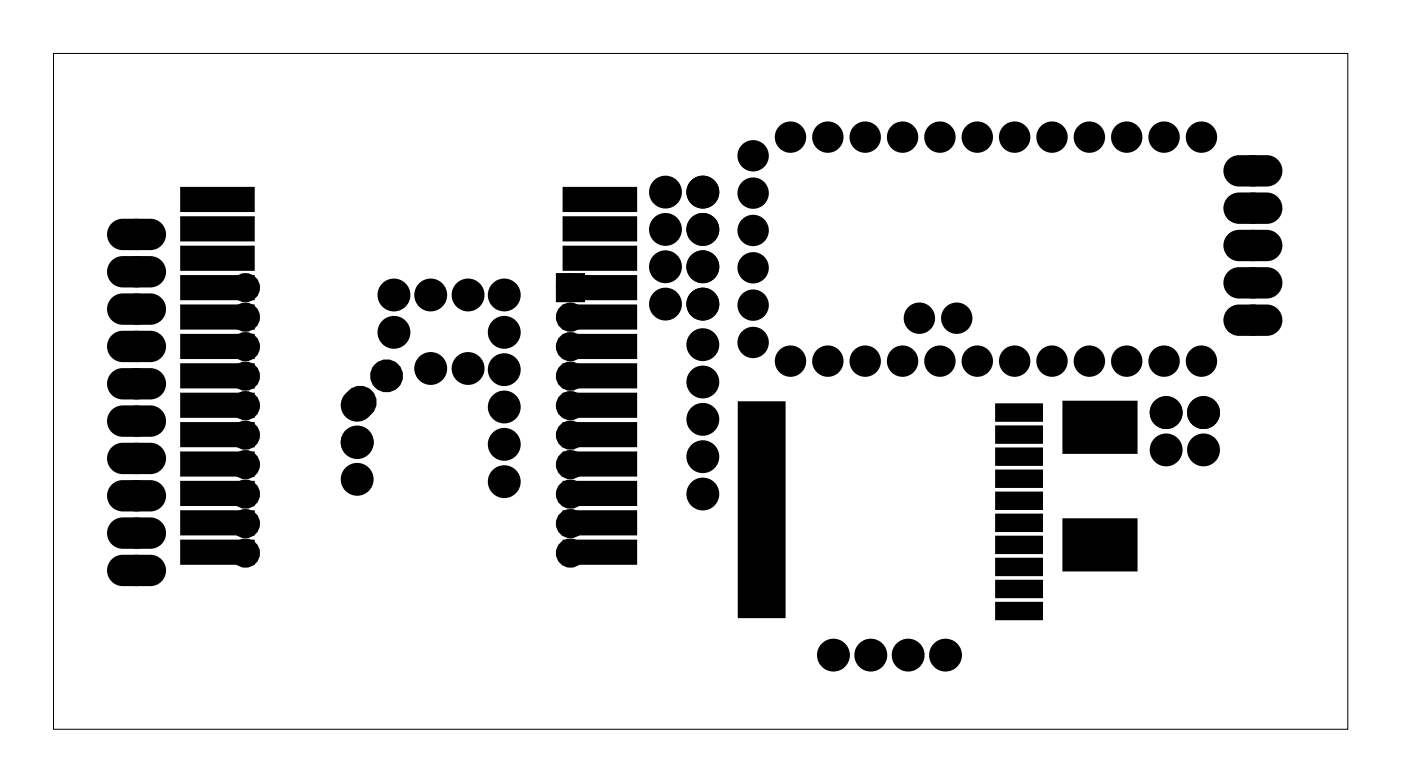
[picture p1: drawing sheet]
<svg xmlns="http://www.w3.org/2000/svg" width="95mm" height="53mm" viewBox="0 0 95 53" stroke-linecap="round" stroke-linejoin="round" font-family="sans-serif">
<path d="M3.6 3.6h88v46h-88z" fill="none" stroke="#000" stroke-width=".07"/>
<g fill="#000">
<circle cx="9.3" cy="15.9" r=".75"/>
<circle cx="9.3" cy="18.5" r=".75"/>
<circle cx="16.7" cy="19.6" r=".61"/>
<circle cx="38.8" cy="19.6" r=".61"/>
<circle cx="45.2" cy="18.1" r=".74"/>
<circle cx="45.2" cy="15.6" r=".74"/>
<circle cx="45.2" cy="13.1" r=".74"/>
<circle cx="47.8" cy="18.1" r=".74"/>
<circle cx="47.8" cy="15.6" r=".74"/>
<circle cx="47.8" cy="13.1" r=".74"/>
<circle cx="51.2" cy="15.7" r=".72"/>
<circle cx="51.2" cy="13.1" r=".72"/>
<circle cx="51.2" cy="10.6" r=".72"/>
<circle cx="51.2" cy="18.2" r=".72"/>
<circle cx="53.7" cy="9.3" r=".72"/>
<circle cx="56.3" cy="9.3" r=".72"/>
<circle cx="58.8" cy="9.3" r=".72"/>
<circle cx="61.4" cy="9.3" r=".72"/>
<circle cx="63.9" cy="9.3" r=".72"/>
<circle cx="66.4" cy="9.3" r=".72"/>
<circle cx="69" cy="9.3" r=".72"/>
<circle cx="71.5" cy="9.3" r=".72"/>
<circle cx="74.1" cy="9.3" r=".72"/>
<circle cx="76.6" cy="9.3" r=".72"/>
<circle cx="79.1" cy="9.3" r=".72"/>
<circle cx="81.7" cy="9.3" r=".72"/>
<circle cx="85.2" cy="16.7" r=".75"/>
<circle cx="85.2" cy="11.6" r=".75"/>
<circle cx="85.2" cy="19.2" r=".75"/>
<circle cx="85.2" cy="14.2" r=".75"/>
<circle cx="9.3" cy="28.6" r=".75"/>
<circle cx="9.3" cy="31.2" r=".75"/>
<circle cx="9.3" cy="33.7" r=".75"/>
<circle cx="9.3" cy="21" r=".75"/>
<circle cx="9.3" cy="23.6" r=".75"/>
<circle cx="9.3" cy="26.1" r=".75"/>
<circle cx="9.3" cy="38.8" r=".75"/>
<circle cx="9.3" cy="36.3" r=".75"/>
<circle cx="16.7" cy="25.6" r=".61"/>
<circle cx="16.7" cy="29.6" r=".61"/>
<circle cx="16.7" cy="21.6" r=".61"/>
<circle cx="16.7" cy="23.6" r=".61"/>
<circle cx="16.7" cy="35.6" r=".61"/>
<circle cx="16.7" cy="37.6" r=".61"/>
<circle cx="16.7" cy="33.6" r=".61"/>
<circle cx="16.7" cy="31.6" r=".61"/>
<circle cx="16.7" cy="27.6" r=".61"/>
<circle cx="24.3" cy="30.1" r=".74"/>
<circle cx="24.3" cy="27.6" r=".74"/>
<circle cx="24.3" cy="32.6" r=".74"/>
<circle cx="24.5" cy="27.4" r=".74"/>
<circle cx="26.3" cy="25.6" r=".74"/>
<circle cx="26.8" cy="20.1" r=".74"/>
<circle cx="26.8" cy="22.6" r=".74"/>
<circle cx="29.3" cy="25.1" r=".74"/>
<circle cx="29.3" cy="20.1" r=".74"/>
<circle cx="31.8" cy="20.1" r=".74"/>
<circle cx="31.8" cy="25.1" r=".74"/>
<circle cx="34.3" cy="20.1" r=".74"/>
<circle cx="34.3" cy="25.1" r=".74"/>
<circle cx="34.3" cy="30.2" r=".74"/>
<circle cx="34.3" cy="22.6" r=".74"/>
<circle cx="34.3" cy="27.7" r=".74"/>
<circle cx="34.3" cy="32.8" r=".74"/>
<circle cx="38.8" cy="25.6" r=".61"/>
<circle cx="38.8" cy="29.6" r=".61"/>
<circle cx="38.8" cy="21.6" r=".61"/>
<circle cx="38.8" cy="23.6" r=".61"/>
<circle cx="38.8" cy="35.6" r=".61"/>
<circle cx="38.8" cy="33.6" r=".61"/>
<circle cx="38.8" cy="37.6" r=".61"/>
<circle cx="38.8" cy="31.6" r=".61"/>
<circle cx="38.8" cy="27.6" r=".61"/>
<circle cx="45.2" cy="20.7" r=".74"/>
<circle cx="47.8" cy="28.5" r=".74"/>
<circle cx="47.8" cy="26" r=".74"/>
<circle cx="47.8" cy="23.4" r=".74"/>
<circle cx="47.8" cy="31.1" r=".74"/>
<circle cx="47.8" cy="33.6" r=".74"/>
<circle cx="47.8" cy="20.7" r=".74"/>
<circle cx="51.2" cy="20.8" r=".72"/>
<circle cx="51.2" cy="23.3" r=".72"/>
<circle cx="53.7" cy="24.6" r=".72"/>
<circle cx="56.3" cy="24.6" r=".72"/>
<circle cx="58.8" cy="24.6" r=".72"/>
<circle cx="61.4" cy="24.6" r=".72"/>
<circle cx="62.5" cy="21.6" r=".72"/>
<circle cx="63.9" cy="24.6" r=".72"/>
<circle cx="65" cy="21.6" r=".72"/>
<circle cx="66.4" cy="24.6" r=".72"/>
<circle cx="69" cy="24.6" r=".72"/>
<circle cx="71.5" cy="24.6" r=".72"/>
<circle cx="74.1" cy="24.6" r=".72"/>
<circle cx="76.6" cy="24.6" r=".72"/>
<circle cx="79.1" cy="24.6" r=".72"/>
<circle cx="79.3" cy="28.1" r=".74"/>
<circle cx="79.3" cy="30.6" r=".74"/>
<circle cx="81.7" cy="24.6" r=".72"/>
<circle cx="81.8" cy="28.1" r=".74"/>
<circle cx="81.8" cy="30.6" r=".74"/>
<circle cx="85.2" cy="21.8" r=".75"/>
<circle cx="56.7" cy="44.6" r=".74"/>
<circle cx="59.2" cy="44.6" r=".74"/>
<circle cx="61.7" cy="44.6" r=".74"/>
<circle cx="64.3" cy="44.6" r=".74"/>
</g>
<g fill="none" stroke="#000" stroke-width=".63" stroke-linecap="butt">
<circle cx="9.3" cy="15.9" r=".75"/>
<circle cx="9.3" cy="18.5" r=".75"/>
<circle cx="85.2" cy="14.2" r=".75"/>
<circle cx="85.2" cy="16.7" r=".75"/>
<circle cx="85.2" cy="11.6" r=".75"/>
<circle cx="85.2" cy="19.2" r=".75"/>
<circle cx="9.3" cy="38.8" r=".75"/>
<circle cx="9.3" cy="36.3" r=".75"/>
<circle cx="9.3" cy="31.2" r=".75"/>
<circle cx="9.3" cy="33.7" r=".75"/>
<circle cx="9.3" cy="28.6" r=".75"/>
<circle cx="9.3" cy="26.1" r=".75"/>
<circle cx="9.3" cy="23.6" r=".75"/>
<circle cx="9.3" cy="21" r=".75"/>
<circle cx="85.2" cy="21.8" r=".75"/>
</g>
<g fill="#000">
<path d="M12.4 16.8h4.8v1.5h-4.8zM12.4 12.8h4.8v1.5h-4.8zM12.4 14.8h4.8v1.5h-4.8zM12.4 18.8h4.8v1.5h-4.8zM38.2 19h1.2v1.2h-1.2zM38.4 16.8h4.8v1.5h-4.8zM38.4 14.8h4.8v1.5h-4.8zM38.4 12.8h4.8v1.5h-4.8zM38.4 18.8h4.8v1.5h-4.8zM12.4 36.8h4.8v1.5h-4.8zM12.4 34.8h4.8v1.5h-4.8zM12.4 32.8h4.8v1.5h-4.8z"/>
<path d="M12.4 28.8h4.8v1.5h-4.8zM12.4 30.8h4.8v1.5h-4.8zM12.4 26.8h4.8v1.5h-4.8zM12.4 22.8h4.8v1.5h-4.8zM12.4 24.8h4.8v1.5h-4.8zM12.4 20.8h4.8v1.5h-4.8zM38.4 30.8h4.8v1.5h-4.8zM38.4 28.8h4.8v1.5h-4.8zM38.4 24.8h4.8v1.5h-4.8zM38.4 32.8h4.8v1.5h-4.8zM38.4 20.8h4.8v1.5h-4.8zM38.4 26.8h4.8v1.5h-4.8z"/>
<path d="M38.4 34.8h4.8v1.5h-4.8zM38.4 22.8h4.8v1.5h-4.8zM38.4 36.8h4.8v1.5h-4.8zM50.3 27.4h3v14.5h-3zM67.8 32.1h3v1h-3zM67.8 29.1h3v1h-3zM67.8 27.6h3v1h-3zM67.8 33.6h3v1h-3zM67.8 30.6h3v1h-3zM67.8 39.6h3v1h-3zM67.8 38.1h3v1h-3zM67.8 36.6h3v1h-3z"/>
<path d="M67.8 35.1h3v1h-3zM72.4 35.4h4.8v3.4h-4.8zM72.4 27.4h4.8v3.4h-4.8zM67.8 41.1h3v1h-3z"/>
<path d="M7.7 15.3l.3-.2 .3-.1h1.9a.94 .94 0 0 1 1 .9 .94 .94 0 0 1-1 1h-1.9a.94 .94 0 0 1-.8-.6 .94 .94 0 0 1 .2-1zM8.7 15.9a.56 .56 0 0 0 1.1 0 .56 .56 0 0 0-1.1 0z"/>
<path d="M7.7 17.8l.3-.2 .3-.1h1.9a.94 .94 0 0 1 1 1 .94 .94 0 0 1-1 .9h-1.9a.94 .94 0 0 1-.8-.6 .94 .94 0 0 1 .2-1zM8.7 18.5a.56 .56 0 0 0 1.1 0 .56 .56 0 0 0-1.1 0z"/>
<path d="M83.6 18.6l.3-.2 .3-.1h1.9a.94 .94 0 0 1 1 .9 .94 .94 0 0 1-1 1h-1.9a.94 .94 0 0 1-.8-.6 .94 .94 0 0 1 .2-1zM84.6 19.2a.56 .56 0 0 0 1.1 0 .56 .56 0 0 0-1.1 0z"/>
<path d="M83.6 16l.3-.2h.3h1.9a.94 .94 0 0 1 1 .9 .94 .94 0 0 1-1 .9h-1.9a.94 .94 0 0 1-.8-.5 .94 .94 0 0 1 .2-1.1zM84.6 16.7a.56 .56 0 0 0 1.1 0 .56 .56 0 0 0-1.1 0z"/>
<path d="M83.6 13.5l.3-.2 .3-.1h1.9a.94 .94 0 0 1 1 1 .94 .94 0 0 1-1 .9h-1.9a.94 .94 0 0 1-.8-.6 .94 .94 0 0 1 .2-1zM84.6 14.2a.56 .56 0 0 0 1.1 0 .56 .56 0 0 0-1.1 0z"/>
<path d="M83.6 11l.3-.2 .3-.1h1.9a.94 .94 0 0 1 1 .9 .94 .94 0 0 1-1 1h-1.9a.94 .94 0 0 1-.8-.6 .94 .94 0 0 1 .2-1zM84.6 11.6a.56 .56 0 0 0 1.1 0 .56 .56 0 0 0-1.1 0z"/>
<path d="M7.7 20.4l.3-.2 .3-.1h1.9a.94 .94 0 0 1 1 .9 .94 .94 0 0 1-1 1h-1.9a.94 .94 0 0 1-.8-.6 .94 .94 0 0 1 .2-1zM8.7 21a.56 .56 0 0 0 1.1 0 .56 .56 0 0 0-1.1 0z"/>
<path d="M7.7 22.9l.3-.2 .3-.1h1.9a.94 .94 0 0 1 1 1 .94 .94 0 0 1-1 .9h-1.9a.94 .94 0 0 1-.8-.6 .94 .94 0 0 1 .2-1zM8.7 23.6a.56 .56 0 0 0 1.1 0 .56 .56 0 0 0-1.1 0z"/>
<path d="M7.7 25.4l.3-.2h.3h1.9a.94 .94 0 0 1 1 .9 .94 .94 0 0 1-1 .9h-1.9a.94 .94 0 0 1-.8-.5 .94 .94 0 0 1 .2-1.1zM8.7 26.1a.56 .56 0 0 0 1.1 0 .56 .56 0 0 0-1.1 0z"/>
<path d="M7.7 28l.3-.2 .3-.1h1.9a.94 .94 0 0 1 1 .9 .94 .94 0 0 1-1 1h-1.9a.94 .94 0 0 1-.8-.6 .94 .94 0 0 1 .2-1zM8.7 28.6a.56 .56 0 0 0 1.1 0 .56 .56 0 0 0-1.1 0z"/>
<path d="M7.7 30.5l.3-.2 .3-.1h1.9a.94 .94 0 0 1 1 1 .94 .94 0 0 1-1 .9h-1.9a.94 .94 0 0 1-.8-.6 .94 .94 0 0 1 .2-1zM8.7 31.2a.56 .56 0 0 0 1.1 0 .56 .56 0 0 0-1.1 0z"/>
<path d="M7.7 33.1l.3-.2 .3-.1h1.9a.94 .94 0 0 1 1 .9 .94 .94 0 0 1-1 1h-1.9a.94 .94 0 0 1-.8-.6 .94 .94 0 0 1 .2-1zM8.7 33.7a.56 .56 0 0 0 1.1 0 .56 .56 0 0 0-1.1 0z"/>
<path d="M7.7 35.6l.3-.2 .3-.1h1.9a.94 .94 0 0 1 1 1 .94 .94 0 0 1-1 .9h-1.9a.94 .94 0 0 1-.8-.6 .94 .94 0 0 1 .2-1zM8.7 36.3a.56 .56 0 0 0 1.1 0 .56 .56 0 0 0-1.1 0z"/>
<path d="M7.7 38.1l.3-.2h.3h1.9a.94 .94 0 0 1 1 .9 .94 .94 0 0 1-1 .9h-1.9a.94 .94 0 0 1-.8-.5 .94 .94 0 0 1 .2-1.1zM8.7 38.8a.56 .56 0 0 0 1.1 0 .56 .56 0 0 0-1.1 0z"/>
<path d="M83.6 21.1l.3-.2 .3-.1h1.9a.94 .94 0 0 1 1 1 .94 .94 0 0 1-1 .9h-1.9a.94 .94 0 0 1-.8-.6 .94 .94 0 0 1 .2-1zM84.6 21.8a.56 .56 0 0 0 1.1 0 .56 .56 0 0 0-1.1 0z"/>
</g>
<g fill="none" stroke="#000" stroke-width=".25">
<path d="M7.7 15.3l.3-.2 .3-.1h1.9a.94 .94 0 0 1 1 .9 .94 .94 0 0 1-1 1h-1.9a.94 .94 0 0 1-.8-.6 .94 .94 0 0 1 .2-1zM7.7 17.8l.3-.2 .3-.1h1.9a.94 .94 0 0 1 1 1 .94 .94 0 0 1-1 .9h-1.9a.94 .94 0 0 1-.8-.6 .94 .94 0 0 1 .2-1zM12.4 16.8h4.8v1.5h-4.8zM12.4 12.8h4.8v1.5h-4.8zM12.4 14.8h4.8v1.5h-4.8zM12.4 18.8h4.8v1.5h-4.8zM38.4 16.8h4.8v1.5h-4.8zM38.4 14.8h4.8v1.5h-4.8zM38.4 12.8h4.8v1.5h-4.8zM38.4 18.8h4.8v1.5h-4.8zM83.6 18.6l.3-.2 .3-.1h1.9a.94 .94 0 0 1 1 .9 .94 .94 0 0 1-1 1h-1.9a.94 .94 0 0 1-.8-.6 .94 .94 0 0 1 .2-1zM83.6 16l.3-.2h.3h1.9a.94 .94 0 0 1 1 .9 .94 .94 0 0 1-1 .9h-1.9a.94 .94 0 0 1-.8-.5 .94 .94 0 0 1 .2-1.1z"/>
<path d="M83.6 13.5l.3-.2 .3-.1h1.9a.94 .94 0 0 1 1 1 .94 .94 0 0 1-1 .9h-1.9a.94 .94 0 0 1-.8-.6 .94 .94 0 0 1 .2-1zM83.6 11l.3-.2 .3-.1h1.9a.94 .94 0 0 1 1 .9 .94 .94 0 0 1-1 1h-1.9a.94 .94 0 0 1-.8-.6 .94 .94 0 0 1 .2-1zM7.7 20.4l.3-.2 .3-.1h1.9a.94 .94 0 0 1 1 .9 .94 .94 0 0 1-1 1h-1.9a.94 .94 0 0 1-.8-.6 .94 .94 0 0 1 .2-1zM7.7 22.9l.3-.2 .3-.1h1.9a.94 .94 0 0 1 1 1 .94 .94 0 0 1-1 .9h-1.9a.94 .94 0 0 1-.8-.6 .94 .94 0 0 1 .2-1zM7.7 25.4l.3-.2h.3h1.9a.94 .94 0 0 1 1 .9 .94 .94 0 0 1-1 .9h-1.9a.94 .94 0 0 1-.8-.5 .94 .94 0 0 1 .2-1.1zM7.7 28l.3-.2 .3-.1h1.9a.94 .94 0 0 1 1 .9 .94 .94 0 0 1-1 1h-1.9a.94 .94 0 0 1-.8-.6 .94 .94 0 0 1 .2-1zM7.7 30.5l.3-.2 .3-.1h1.9a.94 .94 0 0 1 1 1 .94 .94 0 0 1-1 .9h-1.9a.94 .94 0 0 1-.8-.6 .94 .94 0 0 1 .2-1zM7.7 33.1l.3-.2 .3-.1h1.9a.94 .94 0 0 1 1 .9 .94 .94 0 0 1-1 1h-1.9a.94 .94 0 0 1-.8-.6 .94 .94 0 0 1 .2-1zM7.7 35.6l.3-.2 .3-.1h1.9a.94 .94 0 0 1 1 1 .94 .94 0 0 1-1 .9h-1.9a.94 .94 0 0 1-.8-.6 .94 .94 0 0 1 .2-1zM7.7 38.1l.3-.2h.3h1.9a.94 .94 0 0 1 1 .9 .94 .94 0 0 1-1 .9h-1.9a.94 .94 0 0 1-.8-.5 .94 .94 0 0 1 .2-1.1zM12.4 36.8h4.8v1.5h-4.8zM12.4 34.8h4.8v1.5h-4.8z"/>
<path d="M12.4 32.8h4.8v1.5h-4.8zM12.4 28.8h4.8v1.5h-4.8zM12.4 30.8h4.8v1.5h-4.8zM12.4 26.8h4.8v1.5h-4.8zM12.4 22.8h4.8v1.5h-4.8zM12.4 24.8h4.8v1.5h-4.8zM12.4 20.8h4.8v1.5h-4.8zM38.4 30.8h4.8v1.5h-4.8zM38.4 28.8h4.8v1.5h-4.8zM38.4 24.8h4.8v1.5h-4.8zM38.4 32.8h4.8v1.5h-4.8zM38.4 20.8h4.8v1.5h-4.8z"/>
<path d="M38.4 26.8h4.8v1.5h-4.8zM38.4 34.8h4.8v1.5h-4.8zM38.4 22.8h4.8v1.5h-4.8zM38.4 36.8h4.8v1.5h-4.8zM50.3 27.4h3v14.5h-3zM67.8 32.1h3v1h-3zM67.8 29.1h3v1h-3zM67.8 27.6h3v1h-3zM67.8 33.6h3v1h-3zM67.8 30.6h3v1h-3zM67.8 39.6h3v1h-3zM67.8 38.1h3v1h-3z"/>
<path d="M67.8 36.6h3v1h-3zM67.8 35.1h3v1h-3zM72.4 35.4h4.8v3.4h-4.8zM72.4 27.4h4.8v3.4h-4.8zM83.6 21.1l.3-.2 .3-.1h1.9a.94 .94 0 0 1 1 1 .94 .94 0 0 1-1 .9h-1.9a.94 .94 0 0 1-.8-.6 .94 .94 0 0 1 .2-1zM67.8 41.1h3v1h-3z"/>
<circle cx="9.3" cy="18.5" r=".56"/>
<circle cx="9.3" cy="15.9" r=".56"/>
<circle cx="85.2" cy="19.2" r=".56"/>
<circle cx="85.2" cy="16.7" r=".56"/>
<circle cx="85.2" cy="14.2" r=".56"/>
<circle cx="85.2" cy="11.6" r=".56"/>
<circle cx="9.3" cy="23.6" r=".56"/>
<circle cx="9.3" cy="26.1" r=".56"/>
<circle cx="9.3" cy="31.2" r=".56"/>
<circle cx="9.3" cy="21" r=".56"/>
<circle cx="9.3" cy="28.6" r=".56"/>
<circle cx="9.3" cy="36.3" r=".56"/>
<circle cx="9.3" cy="33.7" r=".56"/>
<circle cx="9.3" cy="38.8" r=".56"/>
<circle cx="85.2" cy="21.8" r=".56"/>
</g>
<g fill="none" stroke="#000" stroke-width=".76" stroke-linecap="butt">
<path d="M38.2 19h1.2v1.2h-1.2z"/>
<circle cx="16.7" cy="19.6" r=".61"/>
<circle cx="38.8" cy="19.6" r=".61"/>
<circle cx="45.2" cy="18.1" r=".74"/>
<circle cx="45.2" cy="13.1" r=".74"/>
<circle cx="45.2" cy="15.6" r=".74"/>
<circle cx="47.8" cy="18.1" r=".74"/>
<circle cx="47.8" cy="13.1" r=".74"/>
<circle cx="47.8" cy="15.6" r=".74"/>
<circle cx="16.7" cy="23.6" r=".61"/>
<circle cx="16.7" cy="21.6" r=".61"/>
<circle cx="16.7" cy="29.6" r=".61"/>
<circle cx="16.7" cy="37.6" r=".61"/>
<circle cx="16.7" cy="33.6" r=".61"/>
<circle cx="16.7" cy="31.6" r=".61"/>
<circle cx="16.7" cy="35.6" r=".61"/>
<circle cx="16.7" cy="27.6" r=".61"/>
<circle cx="16.7" cy="25.6" r=".61"/>
<circle cx="24.3" cy="27.6" r=".74"/>
<circle cx="24.3" cy="30.1" r=".74"/>
<circle cx="24.3" cy="32.6" r=".74"/>
<circle cx="24.5" cy="27.4" r=".74"/>
<circle cx="26.3" cy="25.6" r=".74"/>
<circle cx="26.8" cy="20.1" r=".74"/>
<circle cx="26.8" cy="22.6" r=".74"/>
<circle cx="29.3" cy="20.1" r=".74"/>
<circle cx="29.3" cy="25.1" r=".74"/>
<circle cx="31.8" cy="20.1" r=".74"/>
<circle cx="31.8" cy="25.1" r=".74"/>
<circle cx="34.3" cy="32.8" r=".74"/>
<circle cx="34.3" cy="30.2" r=".74"/>
<circle cx="34.3" cy="25.1" r=".74"/>
<circle cx="34.3" cy="27.7" r=".74"/>
<circle cx="34.3" cy="20.1" r=".74"/>
<circle cx="34.3" cy="22.6" r=".74"/>
<circle cx="38.8" cy="23.6" r=".61"/>
<circle cx="38.8" cy="21.6" r=".61"/>
<circle cx="38.8" cy="29.6" r=".61"/>
<circle cx="38.8" cy="37.6" r=".61"/>
<circle cx="38.8" cy="31.6" r=".61"/>
<circle cx="38.8" cy="33.6" r=".61"/>
<circle cx="38.8" cy="35.6" r=".61"/>
<circle cx="38.8" cy="27.6" r=".61"/>
<circle cx="38.8" cy="25.6" r=".61"/>
<circle cx="45.2" cy="20.7" r=".74"/>
<circle cx="47.8" cy="33.6" r=".74"/>
<circle cx="47.8" cy="20.7" r=".74"/>
<circle cx="47.8" cy="28.5" r=".74"/>
<circle cx="47.8" cy="31.1" r=".74"/>
<circle cx="47.8" cy="23.4" r=".74"/>
<circle cx="47.8" cy="26" r=".74"/>
<circle cx="79.3" cy="30.6" r=".74"/>
<circle cx="79.3" cy="28.1" r=".74"/>
<circle cx="81.8" cy="30.6" r=".74"/>
<circle cx="81.8" cy="28.1" r=".74"/>
<circle cx="56.7" cy="44.6" r=".74"/>
<circle cx="59.2" cy="44.6" r=".74"/>
<circle cx="61.7" cy="44.6" r=".74"/>
<circle cx="64.3" cy="44.6" r=".74"/>
</g>
<g fill="none" stroke="#000" stroke-width=".69" stroke-linecap="butt">
<circle cx="51.2" cy="15.7" r=".72"/>
<circle cx="51.2" cy="18.2" r=".72"/>
<circle cx="51.2" cy="13.1" r=".72"/>
<circle cx="51.2" cy="10.6" r=".72"/>
<circle cx="53.7" cy="9.3" r=".72"/>
<circle cx="56.3" cy="9.3" r=".72"/>
<circle cx="58.8" cy="9.3" r=".72"/>
<circle cx="61.4" cy="9.3" r=".72"/>
<circle cx="63.9" cy="9.3" r=".72"/>
<circle cx="66.4" cy="9.3" r=".72"/>
<circle cx="69" cy="9.3" r=".72"/>
<circle cx="71.5" cy="9.3" r=".72"/>
<circle cx="74.1" cy="9.3" r=".72"/>
<circle cx="76.6" cy="9.3" r=".72"/>
<circle cx="79.1" cy="9.3" r=".72"/>
<circle cx="81.7" cy="9.3" r=".72"/>
<circle cx="51.2" cy="23.3" r=".72"/>
<circle cx="51.2" cy="20.8" r=".72"/>
<circle cx="53.7" cy="24.6" r=".72"/>
<circle cx="56.3" cy="24.6" r=".72"/>
<circle cx="58.8" cy="24.6" r=".72"/>
<circle cx="61.4" cy="24.6" r=".72"/>
<circle cx="62.5" cy="21.6" r=".72"/>
<circle cx="63.9" cy="24.6" r=".72"/>
<circle cx="65" cy="21.6" r=".72"/>
<circle cx="66.4" cy="24.6" r=".72"/>
<circle cx="69" cy="24.6" r=".72"/>
<circle cx="71.5" cy="24.6" r=".72"/>
<circle cx="74.1" cy="24.6" r=".72"/>
<circle cx="76.6" cy="24.6" r=".72"/>
<circle cx="79.1" cy="24.6" r=".72"/>
<circle cx="81.7" cy="24.6" r=".72"/>
</g>
</svg>
